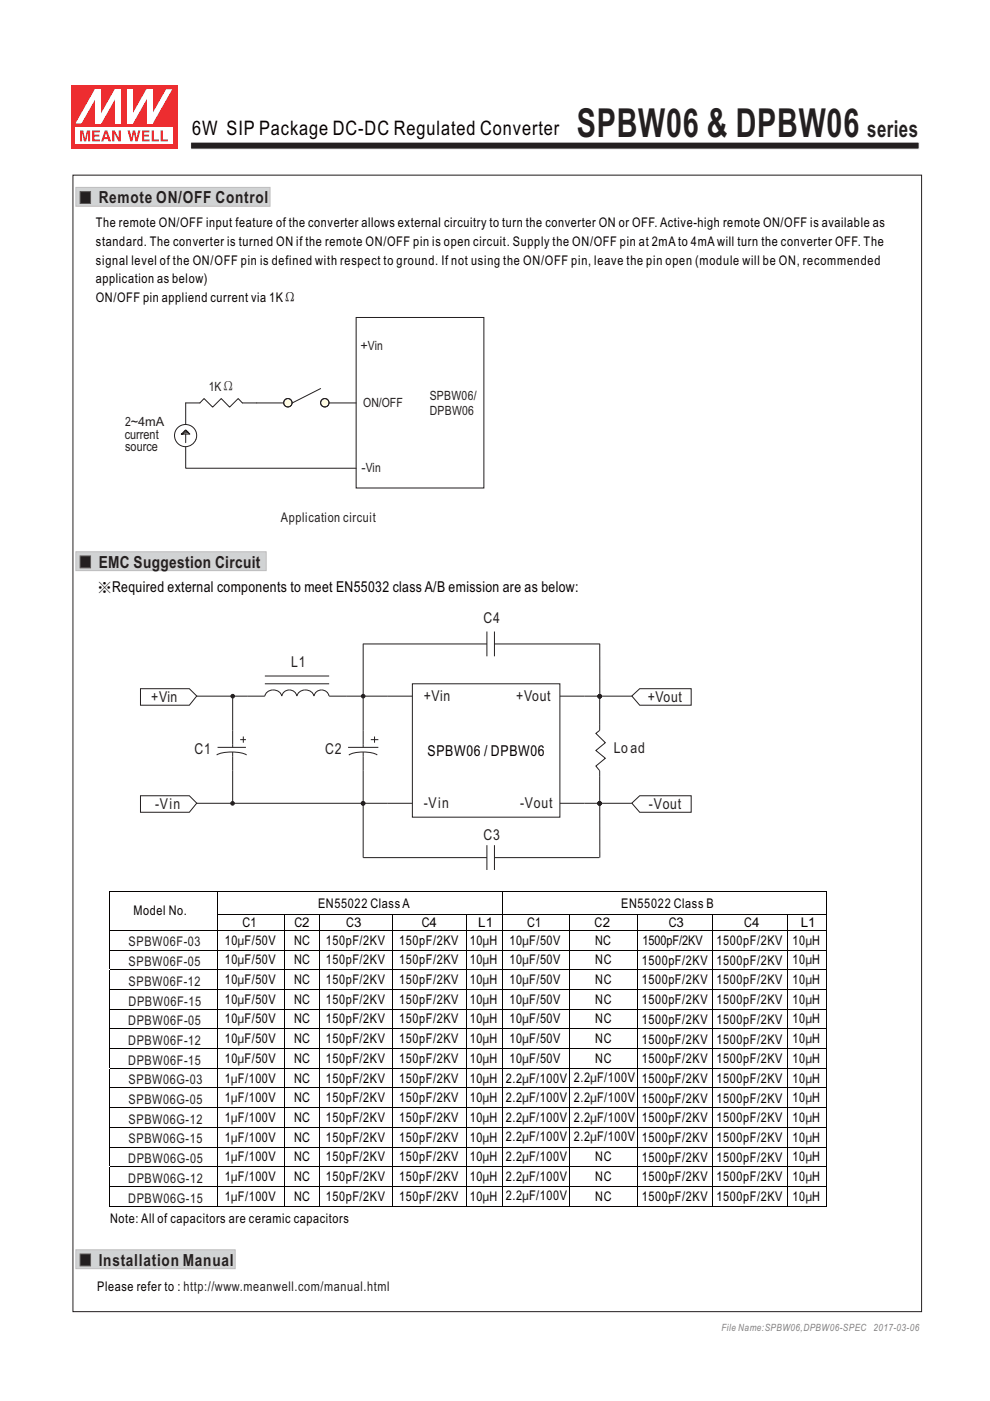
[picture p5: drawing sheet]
<svg xmlns="http://www.w3.org/2000/svg" width="210mm" height="297mm" viewBox="0 0 210 297" stroke-linecap="round" stroke-linejoin="round" font-family="sans-serif">
<defs><g id="words">
<text font-size="8.5" fill="#231f20" x="122.4" y="29.1">SPBW06 &amp; DPBW06</text>
<text font-size="4.9" fill="#231f20" x="184" y="29.1">series</text>
<text font-size="4.2" fill="#080101" x="40.7" y="28.7">6W SIP Package DC-DC Regulated Converter</text>
<g font-size="3.5" fill="#231f20">
<text x="20.9" y="43.1">Remote ON/OFF Control</text>
<text x="20.9" y="120.4">EMC Suggestion Circuit</text>
<text x="20.9" y="268.4">Installation Manual</text>
</g>
<g font-size="3.2" fill="#050100">
<text x="20.6" y="125.5">※Required external components to meet EN55032 class A/B emission are as below:</text>
<text x="90.7" y="160.3">SPBW06 / DPBW06</text>
</g>
<g font-size="3.2" fill="#231f20">
<text x="102.6" y="132.1">C4</text>
<text x="61.8" y="141.4">L1</text>
<text x="32.1" y="148.8">+Vin</text>
<text x="89.9" y="148.7">+Vin</text>
<text x="109.5" y="148.7">+Vout</text>
<text x="137.4" y="148.9">+Vout</text>
<text x="41.3" y="159.8">C1</text>
<text x="69" y="159.8">C2</text>
<text x="130.2" y="159.6">Load</text>
<text x="32.9" y="171.4">-Vin</text>
<text x="89.9" y="171.3">-Vin</text>
<text x="110.3" y="171.3">-Vout</text>
<text x="137.6" y="171.5">-Vout</text>
<text x="102.6" y="178.1">C3</text>
</g>
<g font-size="2.8" fill="#050100">
<text x="20.3" y="48.1">The remote ON/OFF input feature of the converter allows external circuitry to turn the converter ON or OFF. Active-high remote ON/OFF is available as</text>
<text x="20.3" y="52.1">standard. The converter is turned ON if the remote ON/OFF pin is open circuit. Supply the ON/OFF pin at 2mA to 4mA will turn the converter OFF. The</text>
<text x="20.3" y="56.1">signal level of the ON/OFF pin is defined with respect to ground. If not using the ON/OFF pin, leave the pin open (module will be ON, recommended</text>
<text x="20.3" y="60.1">application as below)</text>
<text x="20.3" y="64.1">ON/OFF pin appliend current via 1KΩ</text>
<text x="28.3" y="194">Model No.</text>
<text x="51.4" y="196.5">C1</text>
<text x="62.4" y="196.5">C2</text>
<text x="67.5" y="192.4">E 55022 Class A</text>
<text x="69.1" y="192.4">N</text>
<text x="73.4" y="196.5">C3</text>
<text x="89.4" y="196.5">C4</text>
<text x="101.4" y="196.5">L1</text>
<text x="111.8" y="196.5">C1</text>
<text x="126.1" y="196.5">C2</text>
<text x="131.8" y="192.4">E 55022 Class B</text>
<text x="133.4" y="192.4">N</text>
<text x="141.8" y="196.5">C3</text>
<text x="157.8" y="196.5">C4</text>
<text x="169.8" y="196.5">L1</text>
<text x="47.7" y="200.4">10 F/50V</text>
<text x="62.4" y="200.4">NC</text>
<text x="69.1" y="200.4">150pF/2KV</text>
<text x="84.7" y="200.4">150pF/2KV</text>
<text x="99.6" y="200.4">10 H</text>
<text x="108.1" y="200.4">10 F/50V</text>
<text x="126.3" y="200.4">NC</text>
<text x="136.2" y="200.4">1500pF/2KV</text>
<text x="152" y="200.4">1500pF/2KV</text>
<text x="168.1" y="200.4">10 H</text>
<text x="47.7" y="204.5">10 F/50V</text>
<text x="47.7" y="208.6">10 F/50V</text>
<text x="62.4" y="204.5">NC</text>
<text x="62.4" y="208.6">NC</text>
<text x="69.1" y="204.5">150pF/2KV</text>
<text x="69.1" y="208.6">150pF/2KV</text>
<text x="84.7" y="204.5">150pF/2KV</text>
<text x="84.7" y="208.6">150pF/2KV</text>
<text x="99.6" y="204.5">10 H</text>
<text x="99.6" y="208.6">10 H</text>
<text x="108.1" y="204.5">10 F/50V</text>
<text x="108.1" y="208.6">10 F/50V</text>
<text x="126.3" y="204.5">NC</text>
<text x="126.3" y="208.6">NC</text>
<text x="136.1" y="204.6">1500pF/2KV 1500pF/2KV</text>
<text x="136.1" y="208.7">1500pF/2KV 1500pF/2KV</text>
<text x="168.1" y="204.5">10 H</text>
<text x="168.1" y="208.6">10 H</text>
<text x="47.7" y="212.8">10 F/50V</text>
<text x="62.4" y="212.8">NC</text>
<text x="69.1" y="212.8">150pF/2KV</text>
<text x="84.7" y="212.8">150pF/2KV</text>
<text x="99.6" y="212.8">10 H</text>
<text x="108.1" y="212.8">10 F/50V</text>
<text x="126.3" y="212.8">NC</text>
<text x="136.1" y="212.9">1500pF/2KV 1500pF/2KV</text>
<text x="168.1" y="212.8">10 H</text>
<text x="47.7" y="217">10 F/50V</text>
<text x="47.7" y="221.2">10 F/50V</text>
<text x="62.4" y="217">NC</text>
<text x="62.4" y="221.2">NC</text>
<text x="69.1" y="217">150pF/2KV</text>
<text x="69.1" y="221.2">150pF/2KV</text>
<text x="84.7" y="217">150pF/2KV</text>
<text x="84.7" y="221.2">150pF/2KV</text>
<text x="99.6" y="217">10 H</text>
<text x="99.6" y="221.2">10 H</text>
<text x="108.1" y="217">10 F/50V</text>
<text x="108.1" y="221.2">10 F/50V</text>
<text x="126.3" y="217">NC</text>
<text x="126.3" y="221.2">NC</text>
<text x="136.1" y="217.1">1500pF/2KV 1500pF/2KV</text>
<text x="136.1" y="221.3">1500pF/2KV 1500pF/2KV</text>
<text x="168.1" y="217">10 H</text>
<text x="168.1" y="221.2">10 H</text>
<text x="47.7" y="225.3">10 F/50V</text>
<text x="62.4" y="225.3">NC</text>
<text x="69.1" y="225.3">150pF/2KV</text>
<text x="84.7" y="225.3">150pF/2KV</text>
<text x="99.6" y="225.3">10 H</text>
<text x="108.1" y="225.3">10 F/50V</text>
<text x="126.3" y="225.3">NC</text>
<text x="136.1" y="225.4">1500pF/2KV 1500pF/2KV</text>
<text x="168.1" y="225.3">10 H</text>
<text x="47.7" y="229.5">1 F/100V</text>
<text x="47.7" y="233.7">1 F/100V</text>
<text x="62.4" y="229.5">NC</text>
<text x="62.4" y="233.7">NC</text>
<text x="69.1" y="229.5">150pF/2KV</text>
<text x="69.1" y="233.7">150pF/2KV</text>
<text x="84.7" y="229.5">150pF/2KV</text>
<text x="84.7" y="233.7">150pF/2KV</text>
<text x="99.6" y="229.5">10 H</text>
<text x="99.6" y="233.7">10 H</text>
<text x="107.3" y="229.5">2.2 F/100V</text>
<text x="107.3" y="233.6">2.2 F/100V</text>
<text x="121.7" y="229.5">2.2 F/100V</text>
<text x="121.7" y="233.6">2.2 F/100V</text>
<text x="136.1" y="229.6">1500pF/2KV 1500pF/2KV</text>
<text x="136.1" y="233.8">1500pF/2KV 1500pF/2KV</text>
<text x="168.1" y="229.5">10 H</text>
<text x="168.1" y="233.7">10 H</text>
<text x="47.7" y="237.9">1 F/100V</text>
<text x="62.4" y="237.9">NC</text>
<text x="69.1" y="237.9">150pF/2KV</text>
<text x="84.7" y="237.9">150pF/2KV</text>
<text x="99.6" y="237.9">10 H</text>
<text x="107.3" y="237.8">2.2 F/100V</text>
<text x="121.7" y="237.8">2.2 F/100V</text>
<text x="136.1" y="238">1500pF/2KV 1500pF/2KV</text>
<text x="168.1" y="237.9">10 H</text>
<text x="47.7" y="242">1 F/100V</text>
<text x="62.4" y="242">NC</text>
<text x="69.1" y="242">150pF/2KV</text>
<text x="84.7" y="242">150pF/2KV</text>
<text x="99.6" y="242">10 H</text>
<text x="107.3" y="242">2.2 F/100V</text>
<text x="121.7" y="242">2.2 F/100V</text>
<text x="136.1" y="242.1">1500pF/2KV 1500pF/2KV</text>
<text x="168.1" y="242">10 H</text>
<text x="47.7" y="246.2">1 F/100V</text>
<text x="47.7" y="250.4">1 F/100V</text>
<text x="62.4" y="246.2">NC</text>
<text x="62.4" y="250.4">NC</text>
<text x="69.1" y="246.2">150pF/2KV</text>
<text x="69.1" y="250.4">150pF/2KV</text>
<text x="84.7" y="246.2">150pF/2KV</text>
<text x="84.7" y="250.4">150pF/2KV</text>
<text x="99.6" y="246.2">10 H</text>
<text x="99.6" y="250.4">10 H</text>
<text x="107.3" y="246.2">2.2 F/100V</text>
<text x="107.3" y="250.3">2.2 F/100V</text>
<text x="126.3" y="246.2">NC</text>
<text x="126.3" y="250.4">NC</text>
<text x="136.1" y="246.3">1500pF/2KV 1500pF/2KV</text>
<text x="136.1" y="250.5">1500pF/2KV 1500pF/2KV</text>
<text x="168.1" y="246.2">10 H</text>
<text x="168.1" y="250.4">10 H</text>
<text x="47.7" y="254.6">1 F/100V</text>
<text x="62.4" y="254.6">NC</text>
<text x="69.1" y="254.6">150pF/2KV</text>
<text x="84.7" y="254.6">150pF/2KV</text>
<text x="99.6" y="254.6">10 H</text>
<text x="107.3" y="254.5">2.2 F/100V</text>
<text x="126.3" y="254.6">NC</text>
<text x="136.1" y="254.7">1500pF/2KV 1500pF/2KV</text>
<text x="168.1" y="254.6">10 H</text>
<text x="23.3" y="259.3">Note: All of capacitors are ceramic capacitors</text>
<text x="20.6" y="273.7">Please refer to : http://www.meanwell.com/manual.html</text>
</g>
<g font-size="2.8" fill="#231f20">
<text x="26.5" y="93.2">current</text>
<text x="26.6" y="95.7">source</text>
<text x="59.6" y="110.8">Application circuit</text>
<text x="27.3" y="200.7">SPBW06F-03</text>
<text x="27.3" y="204.9">SPBW06F-05</text>
<text x="27.3" y="209">SPBW06F-12</text>
<text x="27.3" y="213.2">DPBW06F-15</text>
<text x="27.2" y="217.4">DPBW06F-05</text>
<text x="27.2" y="221.6">DPBW06F-12</text>
<text x="27.2" y="225.7">DPBW06F-15</text>
<text x="27.3" y="229.9">SPBW06G-03</text>
<text x="27.3" y="234.1">SPBW06G-05</text>
<text x="27.3" y="238.3">SPBW06G-12</text>
<text x="27.3" y="242.4">SPBW06G-15</text>
<text x="27.2" y="246.6">DPBW06G-05</text>
<text x="27.2" y="250.8">DPBW06G-12</text>
<text x="27.2" y="255">DPBW06G-15</text>
</g>
<g font-size="2.7" fill="#231f20">
<text x="76.5" y="74.2">+Vin</text>
<text x="44.3" y="82.8">1KΩ</text>
<text x="77.1" y="86.4">O /OFF</text>
<text x="78.8" y="86.4">N</text>
<text x="91.1" y="84.9">SPBW06/</text>
<text x="91.1" y="87.9">DPBW06</text>
<text x="26.5" y="90.2">2~4mA</text>
<text x="76.7" y="100">-Vin</text>
</g>
<g font-size="2.6" fill="#231f20">
<text x="50.4" y="200.4">μ</text>
<text x="102.3" y="200.4">μ</text>
<text x="110.8" y="200.4">μ</text>
<text x="170.8" y="200.4">μ</text>
<text x="50.4" y="204.5">μ</text>
<text x="50.4" y="208.6">μ</text>
<text x="102.3" y="204.5">μ</text>
<text x="102.3" y="208.6">μ</text>
<text x="110.8" y="204.5">μ</text>
<text x="110.8" y="208.6">μ</text>
<text x="170.8" y="204.5">μ</text>
<text x="170.8" y="208.6">μ</text>
<text x="50.4" y="212.8">μ</text>
<text x="102.3" y="212.8">μ</text>
<text x="110.8" y="212.8">μ</text>
<text x="170.8" y="212.8">μ</text>
<text x="50.4" y="217">μ</text>
<text x="50.4" y="221.2">μ</text>
<text x="102.3" y="217">μ</text>
<text x="102.3" y="221.2">μ</text>
<text x="110.8" y="217">μ</text>
<text x="110.8" y="221.2">μ</text>
<text x="170.8" y="217">μ</text>
<text x="170.8" y="221.2">μ</text>
<text x="50.4" y="225.3">μ</text>
<text x="102.3" y="225.3">μ</text>
<text x="110.8" y="225.3">μ</text>
<text x="170.8" y="225.3">μ</text>
<text x="49" y="229.5">μ</text>
<text x="49" y="233.7">μ</text>
<text x="102.3" y="229.5">μ</text>
<text x="102.3" y="233.7">μ</text>
<text x="110.7" y="229.5">μ</text>
<text x="110.7" y="233.6">μ</text>
<text x="125.2" y="229.5">μ</text>
<text x="125.2" y="233.6">μ</text>
<text x="170.8" y="229.5">μ</text>
<text x="170.8" y="233.7">μ</text>
<text x="49" y="237.9">μ</text>
<text x="102.3" y="237.9">μ</text>
<text x="110.7" y="237.8">μ</text>
<text x="125.2" y="237.8">μ</text>
<text x="170.8" y="237.9">μ</text>
<text x="49" y="242">μ</text>
<text x="102.3" y="242">μ</text>
<text x="110.7" y="242">μ</text>
<text x="125.2" y="242">μ</text>
<text x="170.8" y="242">μ</text>
<text x="49" y="246.2">μ</text>
<text x="49" y="250.4">μ</text>
<text x="102.3" y="246.2">μ</text>
<text x="102.3" y="250.4">μ</text>
<text x="110.7" y="246.2">μ</text>
<text x="110.7" y="250.3">μ</text>
<text x="170.8" y="246.2">μ</text>
<text x="170.8" y="250.4">μ</text>
<text x="49" y="254.6">μ</text>
<text x="102.3" y="254.6">μ</text>
<text x="110.7" y="254.5">μ</text>
<text x="170.8" y="254.6">μ</text>
</g>
<text font-size="2.1" fill="#808285" x="153" y="282.1">File Name:SPBW06,DPBW06-SPEC 2017-03-06</text>
</g></defs>
<path d="M16.1 39.7h41.2v4h-41.2z" fill-rule="evenodd" fill="#d1d3d4" stroke="#bbbdc0" stroke-width=".21"/>
<path d="M17 40.6h2.2v2.5h-2.2z" fill-rule="evenodd" fill="#231f20" stroke="#58595b" stroke-width=".21"/>
<path d="M40.4 30.1h154.6v1.5h-154.6z" fill-rule="evenodd" fill="#231f20" stroke="#fff" stroke-width=".21"/>
<path d="M15 18h22.6v13.4h-22.6z" fill="#ed2d30"/>
<path d="M16 27h20.6v3.5h-20.6z" fill="#fff"/>
<g fill="#ed2d30">
<path d="M27.1 27.6h.4l.4 1.8 .3-1.8h.4l.4 1.8 .3-1.8h.5l-.6 2.4h-.5l-.3-1.8-.3 1.8h-.4z" fill-rule="evenodd"/>
<path d="M30.1 27.6h1.6v.5h-1.1v.5h1v.4h-1v.6h1.1v.4h-1.6z" fill-rule="evenodd"/>
<path d="M32.2 27.6h.4v2h1.1v.4h-1.5z" fill-rule="evenodd"/>
<path d="M34.1 27.6h.4v2h1.1v.4h-1.5z" fill-rule="evenodd"/>
<path d="M17 27.6h.6l.4 1.9 .4-1.9h.7v2.4h-.4v-2l-.4 2h-.5l-.4-2v2h-.4z" fill-rule="evenodd"/>
<path d="M19.6 27.6h1.6v.5h-1.2v.5h1.1v.4h-1.1v.6h1.2v.4h-1.6z" fill-rule="evenodd"/>
<path d="M22.5 28.2l.3 .9h-.6zM22.2 27.6l-.8 2.4h.5l.2-.5h.8l.1 .5h.5l-.7-2.4z" fill-rule="evenodd"/>
<path d="M23.8 27.6h.5l.9 1.7v-1.7h.4v2.4h-.5l-.9-1.7v1.7h-.4z" fill-rule="evenodd"/>
</g>
<g fill="#fff">
<path d="M20.1 18.9h1.3l-4.1 7.3h-1.3z" fill-rule="evenodd"/>
<path d="M24.3 18.9h1.3l-4.1 7.3h-1.3z" fill-rule="evenodd"/>
<path d="M35.2 18.9h1.3l-4.1 7.3h-1.3z" fill-rule="evenodd"/>
<path d="M31 18.9h1.3l-4.1 7.3h-1.3z" fill-rule="evenodd"/>
</g>
<g fill="#fff">
<path d="M20.2 18.9h1.2v7.3h-1.2z"/>
<path d="M24.4 18.9h1.2v7.3h-1.2z"/>
<path d="M26.9 18.9h1.2v7.3h-1.2z"/>
<path d="M31.1 18.9h1.2v7.3h-1.2z"/>
</g>
<path d="M16.1 265h33.8v4h-33.8z" fill-rule="evenodd" fill="#d1d3d4" stroke="#bbbdc0" stroke-width=".21"/>
<path d="M17 265.9h2.2v2.5h-2.2z" fill-rule="evenodd" fill="#231f20" stroke="#58595b" stroke-width=".21"/>
<path d="M39.4 85.4h3l.9-.9 1.8 1.8 1.8-1.8 1.8 1.8 1.8-1.8 .9 .9h10.6" fill="none" stroke="#231f20" stroke-width=".21"/>
<circle cx="61.1" cy="85.4" r=".89" fill="#fffce3" stroke="#231f20" stroke-width=".21"/>
<g fill="none" stroke="#231f20" stroke-width=".21">
<path d="M68 85.4h7.5"/>
<circle cx="61.1" cy="85.4" r=".89"/>
</g>
<circle cx="68.9" cy="85.4" r=".89" fill="#fffce3" stroke="#231f20" stroke-width=".21"/>
<g fill="none" stroke="#231f20" stroke-width=".21">
<path d="M75.5 67.3h27.1v36.2h-27.1zM39.1 91.4h.6l.3 .3h-.9l-.3 .3h-.3l.9-.9 .9 .9h-1.8M39.4 94.7v4.6h36.1M39.4 85.4v4.5M39.4 92v1.9M41.6 93.1a2.34 2.34 0 0 0-2.4-3.1 2.34 2.34 0 0 0-1.8 3.5 2.34 2.34 0 0 0 3.9 .1l.2-.4M68 82.4l-6 3"/>
<circle cx="68.9" cy="85.4" r=".89"/>
</g>
<path d="M16.1 117h40.4v4h-40.4z" fill-rule="evenodd" fill="#d1d3d4" stroke="#bbbdc0" stroke-width=".21"/>
<path d="M17 117.9h2.2v2.5h-2.2z" fill-rule="evenodd" fill="#231f20" stroke="#58595b" stroke-width=".21"/>
<g fill="none" stroke="#231f20" stroke-width=".21">
<path d="M77 136.5v22M77 136.5h26.3M103.3 133.9v5.3M104.9 133.9v5.3M104.9 136.5h22.3M127.2 136.5v11.3M29.8 146h10.4l1.5 1.6-1.5 1.9h-10.4zM41.7 147.6h14.5M46.1 158.5h6.1M49.3 159.4v10.9M49.3 147.6v10.9M51 156.8h1.2"/>
<path d="M51.6 156.2v1.3M56.2 147.6a1.88 1.88 0 0 1 1.8-1.3 1.88 1.88 0 0 1 1.8 1.3 1.64 1.64 0 0 1 1.6-1.3 1.64 1.64 0 0 1 1.6 1.3M56.2 145h13.6M56.2 143.3h13.6M63 147.6a1.89 1.89 0 0 1 1.8-1.3 1.89 1.89 0 0 1 1.8 1.3 1.64 1.64 0 0 1 1.6-1.3 1.64 1.64 0 0 1 1.6 1.3M69.8 147.6h17.7M73.8 158.5h6.4M77 159.5v22.3h26.3M78.6 156.8h1.6M79.4 156.2v1.3M87.5 145h31.3v28.3h-31.3zM118.8 147.6h15.2"/>
<path d="M127.2 147.6v7.2l-.8 .7 2 2-2 1.6 2 1.7-2 1.6 .8 1v6.9M134 147.6l1.7-1.6h10.9v3.5h-10.9zM29.8 168.7h10.4l1.5 1.6-1.5 1.9h-10.4zM41.7 170.3h45.8M46 160.1a8.3 8.3 0 0 1 6.3 0M80 160.1a7.4 7.4 0 0 0-6 0M103.3 179.2v5.3M104.9 179.2v5.3M118.8 170.3h15.2M127.2 170.5v11.3M134 170.3l1.7-1.6h10.9v3.5h-10.9zM104.9 181.8h22.2"/>
</g>
<g fill="#231f20" stroke="#231f20" stroke-width=".21">
<circle cx="49.4" cy="147.6" r=".38"/>
<circle cx="77" cy="170.3" r=".38"/>
<circle cx="77" cy="147.6" r=".38"/>
<circle cx="49.3" cy="170.3" r=".38"/>
<circle cx="127.2" cy="147.6" r=".38"/>
<circle cx="127.2" cy="170.3" r=".38"/>
</g>
<path d="M23.3 188.9l.1 .2z" fill="#050100"/>
<path d="M23.3 189h152" fill="none" stroke="#050100" stroke-width=".21"/>
<path d="M175.2 188.9l.1 .2z" fill="#050100"/>
<path d="M23.3 189.1v4.7M46.2 189.1v4.7M106.5 189.1v4.7M175.2 189.1v4.7" fill="none" stroke="#050100" stroke-width=".21"/>
<path d="M23.3 193.8l.1 .1z" fill="#050100"/>
<g fill="none" stroke="#050100" stroke-width=".21">
<path d="M23.3 197.3h152M23.3 193.9v3.3M23.3 197.3v4.1M46.1 193.8h129.2M46.2 193.9v3.3M46.2 197.3v4.1M60.3 193.9v3.3M60.3 197.3v4.1M67.7 193.9v3.3M67.7 197.3v4.1M83.3 193.9v3.3M83.3 197.3v4.1"/>
<path d="M98.9 193.9v3.3M98.9 197.3v4.1M106.5 193.9v3.3M106.5 197.3v4.1M120.9 193.9v3.3M120.9 197.3v4.1M135.3 193.9v3.3M135.3 197.3v4.1M151.2 193.9v3.3M151.2 197.3v4.1M167.1 193.9v3.3M167.1 197.3v4.1"/>
<path d="M175.2 193.9v3.3M175.2 197.3v4.1M23.3 201.5h152M23.3 205.6h152M23.3 209.8h152M23.3 214h152M23.3 218.2h152M23.3 201.5v4M23.3 205.7v4M23.3 209.9v4M23.3 214v4.1M23.3 218.2v4.1"/>
<path d="M46.2 201.5v4M46.2 205.7v4M46.2 209.9v4M46.2 214v4.1M46.2 218.2v4.1M60.3 201.5v4M60.3 205.7v4M60.3 209.9v4M60.3 214v4.1M60.3 218.2v4.1M67.7 201.5v4M67.7 205.7v4"/>
<path d="M67.7 209.9v4M67.7 214v4.1M67.7 218.2v4.1M83.3 201.5v4M83.3 205.7v4M83.3 209.9v4M83.3 214v4.1M83.3 218.2v4.1M98.9 201.5v4M98.9 205.7v4M98.9 209.9v4M98.9 214v4.1"/>
<path d="M98.9 218.2v4.1M106.5 201.5v4M106.5 205.7v4M106.5 209.9v4M106.5 214v4.1M106.5 218.2v4.1M120.9 201.5v4M120.9 205.7v4M120.9 209.9v4M120.9 214v4.1M120.9 218.2v4.1M135.3 201.5v4"/>
<path d="M135.3 205.7v4M135.3 209.9v4M135.3 214v4.1M135.3 218.2v4.1M151.2 201.5v4M151.2 205.7v4M151.2 209.9v4M151.2 214v4.1M151.2 218.2v4.1M167.1 201.5v4M167.1 205.7v4M167.1 209.9v4"/>
<path d="M167.1 214v4.1M167.1 218.2v4.1M175.2 201.5v4M175.2 205.7v4M175.2 209.9v4M175.2 214v4.1M175.2 218.2v4.1M23.3 222.3h152M23.3 226.5h152M23.3 230.7h152M23.3 234.9h152M23.3 239h152"/>
<path d="M23.3 222.4v4M23.3 226.6v4M23.3 230.7v4.1M23.3 234.9v4.1M23.3 239.1v4.1M46.2 222.4v4M46.2 226.6v4M46.2 230.7v4.1M46.2 234.9v4.1M46.2 239.1v4.1M60.3 222.4v4M60.3 226.6v4"/>
<path d="M60.3 230.7v4.1M60.3 234.9v4.1M60.3 239.1v4.1M67.7 222.4v4M67.7 226.6v4M67.7 230.7v4.1M67.7 234.9v4.1M67.7 239.1v4.1M83.3 222.4v4M83.3 226.6v4M83.3 230.7v4.1M83.3 234.9v4.1"/>
<path d="M83.3 239.1v4.1M98.9 222.4v4M98.9 226.6v4M98.9 230.7v4.1M98.9 234.9v4.1M98.9 239.1v4.1M106.5 222.4v4M106.5 226.6v4M106.5 230.7v4.1M106.5 234.9v4.1M106.5 239.1v4.1M120.9 222.4v4"/>
<path d="M120.9 226.6v4M120.9 230.7v4.1M120.9 234.9v4.1M120.9 239.1v4.1M135.3 222.4v4M135.3 226.6v4M135.3 230.7v4.1M135.3 234.9v4.1M135.3 239.1v4.1M151.2 222.4v4M151.2 226.6v4M151.2 230.7v4.1"/>
<path d="M151.2 234.9v4.1M151.2 239.1v4.1M167.1 222.4v4M167.1 226.6v4M167.1 230.7v4.1M167.1 234.9v4.1M167.1 239.1v4.1M175.2 222.4v4M175.2 226.6v4M175.2 230.7v4.1M175.2 234.9v4.1M175.2 239.1v4.1"/>
<path d="M23.3 243.2h152M23.3 247.4h152M23.3 251.6h152M23.3 255.7h22.8M23.3 243.3v4M23.3 247.4v4.1M23.3 251.6v4.2M46.2 243.3v4M46.2 247.4v4.1M46.2 251.6v4.2M46.3 255.7h13.9M60.3 243.3v4"/>
<path d="M60.3 247.4v4.1M60.3 251.6v4.2M60.4 255.7h7.2M67.7 243.3v4M67.7 247.4v4.1M67.7 251.6v4.2M67.7 255.7h15.5M83.3 243.3v4M83.3 247.4v4.1M83.3 251.6v4.2M83.4 255.7h15.4M98.9 243.3v4"/>
<path d="M98.9 247.4v4.1M98.9 251.6v4.2M99 255.7h7.4M106.5 243.3v4M106.5 247.4v4.1M106.5 251.6v4.2M106.5 255.7h14.3M120.9 243.3v4M120.9 247.4v4.1M120.9 251.6v4.2M120.9 255.7h14.3M135.3 243.3v4"/>
<path d="M135.3 247.4v4.1M135.3 251.6v4.2M135.4 255.7h15.7M151.2 243.3v4M151.2 247.4v4.1M151.2 251.6v4.2M151.3 255.7h15.7M167.1 243.3v4M167.1 247.4v4.1M167.1 251.6v4.2M167.2 255.7h8M175.2 243.3v4"/>
<path d="M175.2 247.4v4.1M175.2 251.6v4.2"/>
</g>
<path d="M175.2 255.7l.1 .1z" fill="#050100"/>
<path d="M15.5 37.1h180v241h-180z" fill="none" stroke="#231f20" stroke-width=".21"/>
<use href="#words"/>
</svg>
